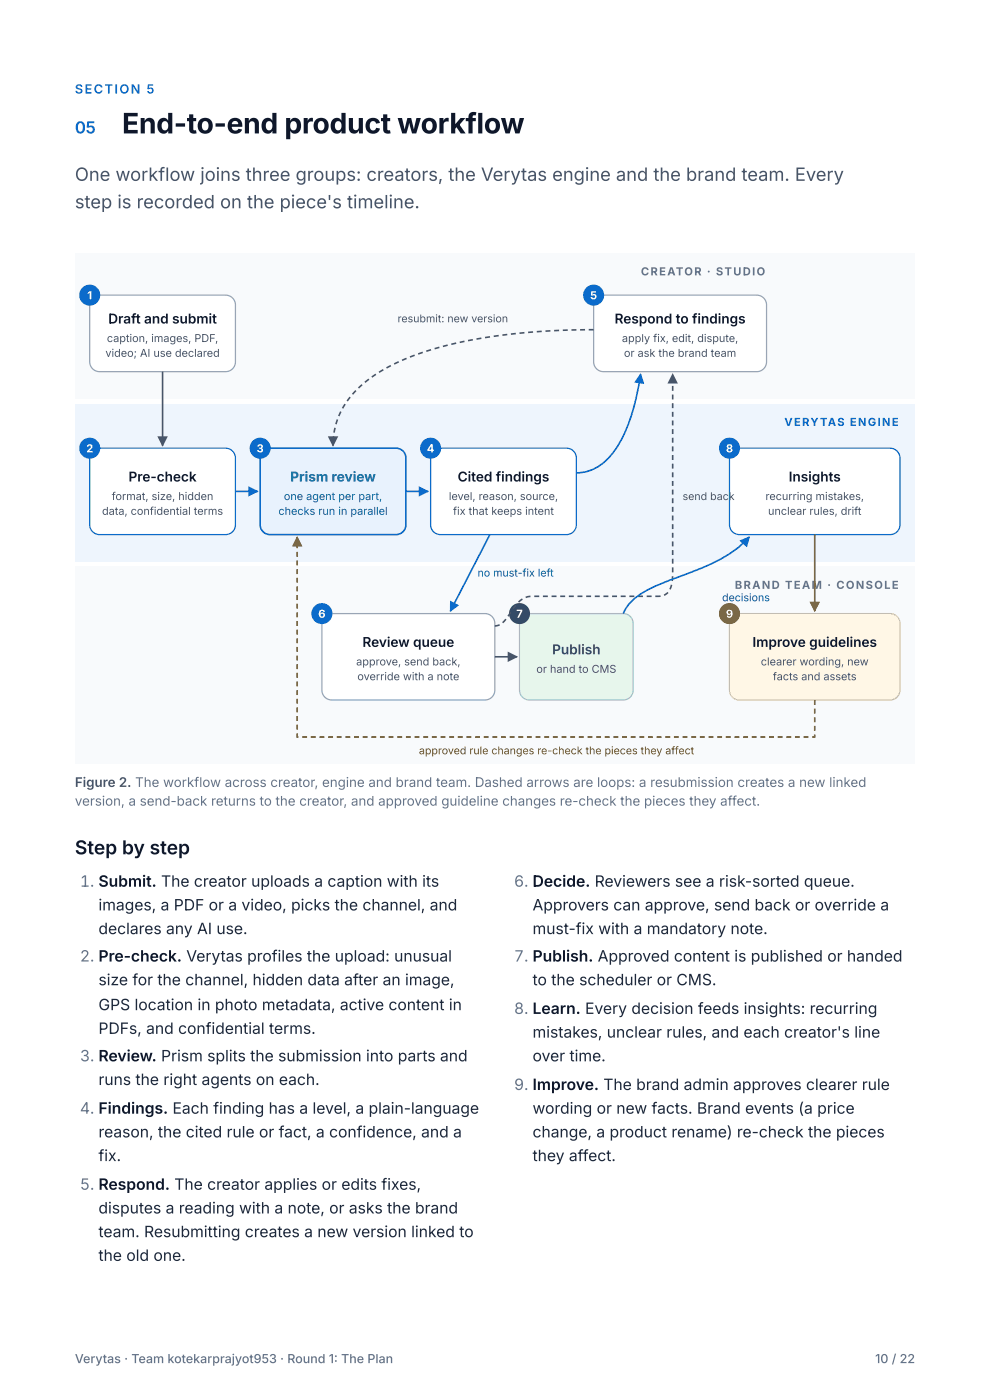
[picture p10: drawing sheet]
<svg xmlns="http://www.w3.org/2000/svg" width="210mm" height="297mm" viewBox="0 0 210 297" stroke-linecap="round" stroke-linejoin="round" font-family="sans-serif">
<defs><g id="words">
<text font-size="6" fill="#0f172a" x="25.9" y="28.3">End-to-end product workflow</text>
<text font-size="4.1" fill="#0f172a" x="15.9" y="181.2">Step by step</text>
<g font-size="3.9" fill="#475569">
<text x="15.9" y="38.4">One workflow joins three groups: creators, the Verytas engine and the brand team. Every</text>
<text x="15.9" y="44.2">step is recorded on the piece's timeline.</text>
</g>
<text font-size="3.5" fill="#0b6bcb" x="15.9" y="28.3">05</text>
<g font-size="3.3" fill="#64748b">
<text x="16.9" y="188.1">1. Submit. The creator uploads a caption with its</text>
<text x="109" y="188.1">6. Decide. Reviewers see a risk-sorted queue.</text>
<text x="16.9" y="204">2. Pre-check. Verytas profiles the upload: unusual</text>
<text x="109" y="204">7. Publish. Approved content is published or handed</text>
<text x="109" y="215.1">8. Learn. Every decision feeds insights: recurring</text>
<text x="16.9" y="225.2">3. Review. Prism splits the submission into parts and</text>
<text x="109" y="231.2">9. Improve. The brand admin approves clearer rule</text>
<text x="16.9" y="236.3">4. Findings. Each finding has a level, a plain-language</text>
<text x="16.9" y="252.4">5. Respond. The creator applies or edits fixes,</text>
</g>
<g font-size="3.3" fill="#1e293b">
<text x="20.9" y="193.1">images, a PDF or a video, picks the channel, and</text>
<text x="112.9" y="193.1">Approvers can approve, send back or override a</text>
<text x="20.9" y="198.2">declares any AI use.</text>
<text x="112.9" y="198.2">must-fix with a mandatory note.</text>
<text x="20.9" y="209">size for the channel, hidden data after an image,</text>
<text x="112.9" y="209">to the scheduler or CMS.</text>
<text x="20.9" y="214.3">GPS location in photo metadata, active content in</text>
<text x="20.9" y="219.3">PDFs, and confidential terms.</text>
<text x="112.9" y="220.1">mistakes, unclear rules, and each creator's line</text>
<text x="112.9" y="225.2">over time.</text>
<text x="20.9" y="230.2">runs the right agents on each.</text>
<text x="112.9" y="236.3">wording or new facts. Brand events (a price</text>
<text x="20.9" y="241.3">reason, the cited rule or fact, a confidence, and a</text>
<text x="112.9" y="241.3">change, a product rename) re-check the pieces</text>
<text x="20.9" y="246.3">fix.</text>
<text x="112.9" y="246.3">they affect.</text>
<text x="20.9" y="257.4">disputes a reading with a note, or asks the brand</text>
<text x="20.9" y="262.5">team. Resubmitting creates a new version linked to</text>
<text x="20.9" y="267.5">the old one.</text>
</g>
<g font-size="2.9" fill="#0f172a">
<text x="22.9" y="68.6">Draft and submit</text>
<text x="130.3" y="68.6">Respond to findings</text>
<text x="27.2" y="102.2">Pre-check</text>
<text x="97" y="102.2">Cited findings</text>
<text x="167.2" y="102.2">Insights</text>
<text x="76.8" y="137.2">Review queue</text>
<text x="159.5" y="137.2">Improve guidelines</text>
</g>
<text font-size="2.9" fill="#0a4f96" x="61.5" y="102.2">Prism review</text>
<text font-size="2.9" fill="#15803d" x="117.1" y="138.8">Publish</text>
<text font-size="2.8" fill="#475569" x="15.9" y="167">Figure 2. The workflow across creator, engine and brand team. Dashed arrows are loops: a resubmission creates a new linked</text>
<text font-size="2.8" fill="#64748b" x="15.9" y="170.9">version, a send-back returns to the creator, and approved guideline changes re-check the pieces they affect.</text>
<text font-size="2.7" fill="#0b6bcb" x="15.9" y="19.8">SECTION 5</text>
<g font-size="2.6" fill="#64748b">
<text x="15.9" y="289.2">Verytas · Team kotekarprajyot953 · Round 1: The Plan</text>
<text x="185.5" y="289.2">10 / 22</text>
</g>
<g font-size="2.4" fill="#64748b">
<text x="135.9" y="58.4">CREATOR · STUDIO</text>
<text x="155.8" y="124.9">BRAND TEAM · CONSOLE</text>
</g>
<g font-size="2.4" fill="#fff">
<text x="18.5" y="63.5">1</text>
<text x="125.1" y="63.5">5</text>
<text x="18.3" y="96">2</text>
<text x="54.4" y="96">3</text>
<text x="90.5" y="96">4</text>
<text x="153.9" y="96">8</text>
<text x="67.5" y="131.1">6</text>
<text x="109.5" y="131.1">7</text>
<text x="153.9" y="131.1">9</text>
</g>
<text font-size="2.4" fill="#0b6bcb" x="166.3" y="90.4">VERYTAS ENGINE</text>
<g font-size="2.3" fill="#475569">
<text x="84.3" y="68.4">resubmit: new version</text>
<text x="22.3" y="75.7">video; AI use declared</text>
<text x="22.7" y="72.6">caption, images, PDF,</text>
<text x="131.9" y="72.6">apply fix, edit, dispute,</text>
<text x="132.3" y="75.7">or ask the brand team</text>
<text x="23.7" y="106.1">format, size, hidden</text>
<text x="95.2" y="106.1">level, reason, source,</text>
<text x="144.7" y="106.1">send back</text>
<text x="162.3" y="106.1">recurring mistakes,</text>
<text x="21.6" y="109.2">data, confidential terms</text>
<text x="96" y="109.2">fix that keeps intent</text>
<text x="162.8" y="109.2">unclear rules, drift</text>
<text x="75.5" y="141.2">approve, send back,</text>
<text x="113.7" y="142.7">or hand to CMS</text>
<text x="161.3" y="141.2">clearer wording, new</text>
<text x="75.8" y="144.3">override with a note</text>
<text x="163.9" y="144.3">facts and assets</text>
</g>
<g font-size="2.3" fill="#0a4f96">
<text x="60.2" y="106.1">one agent per part,</text>
<text x="59" y="109.2">checks run in parallel</text>
<text x="101.2" y="122.3">no must-fix left</text>
<text x="153.1" y="127.6">decisions</text>
</g>
<text font-size="2.3" fill="#8a5a00" x="88.8" y="160">approved rule changes re-check the pieces they affect</text>
</g></defs>
<path d="M15.9 53.7h178v30.9h-178z" fill="#f8fafc"/>
<path d="M15.9 85.7h178v33.5h-178z" fill="#eef5fd"/>
<path d="M15.9 120.2h178v41.8h-178z" fill="#f8fafc"/>
<path d="M19.6 63.2a2.09 2.09 0 0 1 1.5-.6h26.7a2.09 2.09 0 0 1 2.1 2.1v12.1a2.09 2.09 0 0 1-2.1 2h-26.7a2.09 2.09 0 0 1-2.1-2v-12.1a2.09 2.09 0 0 1 .6-1.5z" fill="#fff"/>
<path d="M19.6 63.2a2.09 2.09 0 0 1 1.5-.6h26.7a2.09 2.09 0 0 1 2.1 2.1v12.1a2.09 2.09 0 0 1-2.1 2h-26.7a2.09 2.09 0 0 1-2.1-2v-12.1a2.09 2.09 0 0 1 .6-1.5z" fill="none" stroke="#94a3b8" stroke-width=".26"/>
<circle cx="19" cy="62.6" r="2.23" fill="#0b6bcb"/>
<path d="M126.5 63.2a2.09 2.09 0 0 1 1.5-.6h32.4a2.09 2.09 0 0 1 2.1 2.1v12.1a2.09 2.09 0 0 1-2.1 2h-32.4a2.09 2.09 0 0 1-2.1-2v-12.1a2.09 2.09 0 0 1 .6-1.5z" fill="#fff"/>
<path d="M126.5 63.2a2.09 2.09 0 0 1 1.5-.6h32.4a2.09 2.09 0 0 1 2.1 2.1v12.1a2.09 2.09 0 0 1-2.1 2h-32.4a2.09 2.09 0 0 1-2.1-2v-12.1a2.09 2.09 0 0 1 .6-1.5z" fill="none" stroke="#94a3b8" stroke-width=".26"/>
<circle cx="125.9" cy="62.6" r="2.23" fill="#0b6bcb"/>
<path d="M19.6 95.7a2.09 2.09 0 0 1 1.5-.6h26.7a2.09 2.09 0 0 1 2.1 2.1v14.1a2.09 2.09 0 0 1-2.1 2.1h-26.7a2.09 2.09 0 0 1-2.1-2.1v-14.1a2.09 2.09 0 0 1 .6-1.5z" fill="#fff"/>
<path d="M19.6 95.7a2.09 2.09 0 0 1 1.5-.6h26.7a2.09 2.09 0 0 1 2.1 2.1v14.1a2.09 2.09 0 0 1-2.1 2.1h-26.7a2.09 2.09 0 0 1-2.1-2.1v-14.1a2.09 2.09 0 0 1 .6-1.5z" fill="none" stroke="#0b6bcb" stroke-width=".26"/>
<circle cx="19" cy="95.1" r="2.23" fill="#0b6bcb"/>
<path d="M55.8 95.7a2.09 2.09 0 0 1 1.4-.6h26.8a2.09 2.09 0 0 1 2.1 2.1v14.1a2.09 2.09 0 0 1-2.1 2.1h-26.8a2.09 2.09 0 0 1-2-2.1v-14.1a2.09 2.09 0 0 1 .6-1.5z" fill="#e8f2fd"/>
<path d="M55.8 95.7a2.09 2.09 0 0 1 1.4-.6h26.8a2.09 2.09 0 0 1 2.1 2.1v14.1a2.09 2.09 0 0 1-2.1 2.1h-26.8a2.09 2.09 0 0 1-2-2.1v-14.1a2.09 2.09 0 0 1 .6-1.5z" fill="none" stroke="#0b6bcb" stroke-width=".34"/>
<circle cx="55.2" cy="95.1" r="2.23" fill="#0b6bcb"/>
<path d="M91.9 95.7a2.09 2.09 0 0 1 1.5-.6h26.7a2.09 2.09 0 0 1 2.1 2.1v14.1a2.09 2.09 0 0 1-2.1 2.1h-26.7a2.09 2.09 0 0 1-2.1-2.1v-14.1a2.09 2.09 0 0 1 .6-1.5z" fill="#fff"/>
<path d="M91.9 95.7a2.09 2.09 0 0 1 1.5-.6h26.7a2.09 2.09 0 0 1 2.1 2.1v14.1a2.09 2.09 0 0 1-2.1 2.1h-26.7a2.09 2.09 0 0 1-2.1-2.1v-14.1a2.09 2.09 0 0 1 .6-1.5z" fill="none" stroke="#0b6bcb" stroke-width=".26"/>
<circle cx="91.3" cy="95.1" r="2.23" fill="#0b6bcb"/>
<path d="M155.3 95.7a2.09 2.09 0 0 1 1.5-.6h31.9a2.09 2.09 0 0 1 2.1 2.1v14.1a2.09 2.09 0 0 1-2.1 2.1h-31.9a2.09 2.09 0 0 1-2.1-2.1v-14.1a2.09 2.09 0 0 1 .6-1.5z" fill="#fff"/>
<path d="M155.3 95.7a2.09 2.09 0 0 1 1.5-.6h31.9a2.09 2.09 0 0 1 2.1 2.1v14.1a2.09 2.09 0 0 1-2.1 2.1h-31.9a2.09 2.09 0 0 1-2.1-2.1v-14.1a2.09 2.09 0 0 1 .6-1.5z" fill="none" stroke="#0b6bcb" stroke-width=".26"/>
<circle cx="154.7" cy="95.1" r="2.23" fill="#0b6bcb"/>
<path d="M68.9 130.8a2.09 2.09 0 0 1 1.4-.6h32.5a2.09 2.09 0 0 1 2.1 2.1v14.1a2.09 2.09 0 0 1-2.1 2.1h-32.5a2.09 2.09 0 0 1-2.1-2.1v-14.1a2.09 2.09 0 0 1 .7-1.5z" fill="#fff"/>
<path d="M68.9 130.8a2.09 2.09 0 0 1 1.4-.6h32.5a2.09 2.09 0 0 1 2.1 2.1v14.1a2.09 2.09 0 0 1-2.1 2.1h-32.5a2.09 2.09 0 0 1-2.1-2.1v-14.1a2.09 2.09 0 0 1 .7-1.5z" fill="none" stroke="#94a3b8" stroke-width=".26"/>
<circle cx="68.2" cy="130.2" r="2.23" fill="#0b6bcb"/>
<path d="M110.8 130.8a2.09 2.09 0 0 1 1.4-.6h19.9a2.09 2.09 0 0 1 2.1 2.1v14.1a2.09 2.09 0 0 1-2.1 2.1h-19.9a2.09 2.09 0 0 1-2.1-2.1v-14.1a2.09 2.09 0 0 1 .7-1.5z" fill="#e7f6ec"/>
<path d="M110.8 130.8a2.09 2.09 0 0 1 1.4-.6h19.9a2.09 2.09 0 0 1 2.1 2.1v14.1a2.09 2.09 0 0 1-2.1 2.1h-19.9a2.09 2.09 0 0 1-2.1-2.1v-14.1a2.09 2.09 0 0 1 .7-1.5z" fill="none" stroke="#9fd4b0" stroke-width=".26"/>
<circle cx="110.1" cy="130.2" r="2.23" fill="#15803d"/>
<path d="M155.3 130.8a2.09 2.09 0 0 1 1.5-.6h31.9a2.09 2.09 0 0 1 2.1 2.1v14.1a2.09 2.09 0 0 1-2.1 2.1h-31.9a2.09 2.09 0 0 1-2.1-2.1v-14.1a2.09 2.09 0 0 1 .6-1.5z" fill="#fff7e6"/>
<path d="M155.3 130.8a2.09 2.09 0 0 1 1.5-.6h31.9a2.09 2.09 0 0 1 2.1 2.1v14.1a2.09 2.09 0 0 1-2.1 2.1h-31.9a2.09 2.09 0 0 1-2.1-2.1v-14.1a2.09 2.09 0 0 1 .6-1.5z" fill="none" stroke="#e8c98a" stroke-width=".26"/>
<circle cx="154.7" cy="130.2" r="2.23" fill="#8a5a00"/>
<path d="M34.5 78.8v15.8" fill="none" stroke="#475569" stroke-width=".34"/>
<path d="M33.4 92.6h2.2l-1.1 2.2z" fill="#475569"/>
<path d="M49.9 104.2h4.7" fill="none" stroke="#0b6bcb" stroke-width=".34"/>
<path d="M52.6 103.1l2.3 1.1-2.3 1.2z" fill="#0b6bcb"/>
<path d="M86.1 104.2h4.7" fill="none" stroke="#0b6bcb" stroke-width=".34"/>
<path d="M88.8 103.1l2.2 1.1-2.2 1.2z" fill="#0b6bcb"/>
<path d="M135.8 79.4a37.4 37.4 0 0 1-5.7 16.5 9.9 9.9 0 0 1-7.9 4.4" fill="none" stroke="#0b6bcb" stroke-width=".34"/>
<path d="M135.8 79.2l.8 2.3-2.2-.3z" fill="#0b6bcb"/>
<g fill="#475569">
<path d="M69.5 92.6h2.2l-1.1 2.2z"/>
<path d="M124.8 69.8h1.1v.3h-1.1zM123 69.8h1v.3h-1zM121.2 69.8h1v.4h-1zM119.3 69.9h1.1v.3h-1.1zM117.5 70l1-.1v.4h-1zM115.6 70.1l1.1-.1v.4h-1zM113.8 70.2l1-.1 .1 .4h-1.1zM112 70.3h1v.3l-1 .1zM110.1 70.5l1.1-.1v.4l-1 .1zM108.3 70.7l1-.1 .1 .3-1.1 .1zM106.5 70.9l1-.1 .1 .3-1.1 .2zM104.6 71.2l1.1-.2 .1 .4-1.1 .1zM102.8 71.5l1.1-.2v.3l-1 .2zM101 71.8l1-.2 .1 .3-1.1 .2zM99.2 72.1l1-.2 .1 .3-1 .2zM97.4 72.5l1-.2 .1 .3-1 .2zM95.6 72.9l1.1-.3 .1 .4-1.1 .2zM93.9 73.3l1-.2 .1 .3-1.1 .3zM92.1 73.8l1-.3 .1 .4-1 .2zM90.3 74.4l1-.4 .1 .4-1 .3zM88.6 74.9l1-.3 .1 .3-1 .4zM86.9 75.6l1-.4 .1 .3-1 .4zM85.2 76.3l.9-.4 .2 .3-1 .4zM83.5 77.1l1-.5 .1 .3-1 .5zM81.9 77.9l.9-.5 .1 .3-.9 .5zM80.3 78.8l.9-.5 .2 .3-1 .5zM78.7 79.9l.9-.6 .2 .3-.9 .5zM77.3 81l.8-.7 .2 .3-.8 .6zM75.9 82.2l.8-.7 .2 .2-.8 .7zM75.3 82.7l.3 .3-.7 .8-.3-.3zM74.1 84.1l.3 .3-.7 .8-.2-.2zM73 85.6l.3 .2-.5 .9-.3-.2zM72.1 87.2l.3 .2-.4 .9-.3-.1zM71.4 88.9l.3 .2-.3 .9h-.3zM70.9 90.7l.3 .1-.2 1h-.3zM70.5 92.5l.4 .1-.1 1h-.3zM70.4 94.4h.4v.2h-.4z"/>
</g>
<path d="M103.9 113.4l-8.4 16.2" fill="none" stroke="#0b6bcb" stroke-width=".34"/>
<path d="M95.4 127.4l2 1-2 1.4z" fill="#0b6bcb"/>
<path d="M104.9 139.3h4.7" fill="none" stroke="#475569" stroke-width=".34"/>
<g fill="#475569">
<path d="M107.6 138.2l2.2 1.1-2.2 1.1z"/>
<path d="M142.6 79.2l1.1 2.2h-2.2z"/>
<path d="M104.9 132.6l1-.2 .1 .3-1.1 .3zM107.1 131.3l.3 .2-.7 .7-.2-.2zM108.2 129.7l.3 .2-.6 .9-.3-.2zM109.3 128.2l.2 .2-.6 .9-.3-.2zM109.8 127.6l.9-.7 .1 .3-.7 .7zM111.4 126.6l1.1-.3v.4l-1 .2zM113.3 126.3h1v.4h-1zM115.1 126.3h1.1v.4h-1.1zM116.9 126.3h1.1v.4h-1.1zM118.8 126.3h1v.4h-1zM120.6 126.3h1v.4h-1zM122.4 126.3h1.1v.4h-1.1zM124.3 126.3h1v.4h-1zM126.1 126.3h1v.4h-1zM127.9 126.3h1.1v.4h-1.1zM129.8 126.3h1v.4h-1zM131.6 126.3h1v.4h-1zM133.4 126.3h1.1v.4h-1.1zM135.3 126.3h1v.4h-1zM137.1 126.3h1v.4h-1zM138.9 126.3h1.1l.1 .3-1.2 .1zM140.7 126.1l.8-.5 .2 .2-.8 .6zM142.2 124l.3 .1-.3 1-.3-.2zM142.4 122.2l.4 .1-.1 1-.4-.1zM142.4 120.4h.4v1h-.4zM142.4 118.5h.4v1.1h-.4zM142.4 116.7h.4v1h-.4zM142.4 114.9h.4v1h-.4zM142.4 113h.4v1.1h-.4zM142.4 111.2h.4v1h-.4zM142.4 109.4h.4v1h-.4zM142.4 107.5h.4v1.1h-.4zM142.4 105.7h.4v1h-.4zM142.4 103.9h.4v1h-.4zM142.4 102h.4v1.1h-.4zM142.4 100.2h.4v1.1h-.4zM142.4 98.4h.4v1h-.4zM142.4 96.5h.4v1.1h-.4zM142.4 94.7h.4v1.1h-.4zM142.4 92.9h.4v1h-.4zM142.4 91h.4v1.1h-.4zM142.4 89.2h.4v1.1h-.4zM142.4 87.4h.4v1h-.4zM142.4 85.5h.4v1.1h-.4zM142.4 83.7h.4v1.1h-.4zM142.4 81.9h.4v1h-.4zM142.4 80h.4v1.1h-.4z"/>
</g>
<path d="M158.8 113.9a30.7 30.7 0 0 1-12.5 7.6l-5 1.9a19.9 19.9 0 0 0-7.8 4.5l-.8 1.1-.6 1.2" fill="none" stroke="#0b6bcb" stroke-width=".34"/>
<path d="M156.7 114.7l2.3-.9-.6 2.4z" fill="#0b6bcb"/>
<path d="M172.7 113.4v16.2" fill="none" stroke="#8a5a00" stroke-width=".34"/>
<g fill="#8a5a00">
<path d="M171.6 127.7h2.2l-1.1 2.2z"/>
<path d="M63 113.7l1.1 2.2h-2.2z"/>
<path d="M172.6 148.5h.3v1.1h-.3zM172.6 150.3h.3v1.1h-.3zM172.6 152.2h.3v1h-.3zM172.6 154h.3v1h-.3zM172.6 155.8h.3v.7h-.7v-.3h.5v.2h-.1zM170.4 156.2h1v.3h-1zM168.5 156.2h1.1v.3h-1.1zM166.7 156.2h1.1v.3h-1.1zM164.9 156.2h1v.3h-1zM163 156.2h1.1v.3h-1.1zM161.2 156.2h1.1v.3h-1.1zM159.4 156.2h1v.3h-1zM157.5 156.2h1.1v.3h-1.1zM155.7 156.2h1.1v.3h-1.1zM153.9 156.2h1v.3h-1zM152 156.2h1.1v.3h-1.1zM150.2 156.2h1.1v.3h-1.1zM148.4 156.2h1v.3h-1zM146.5 156.2h1.1v.3h-1.1zM144.7 156.2h1.1v.3h-1.1zM142.9 156.2h1v.3h-1zM141 156.2h1.1v.3h-1.1zM139.2 156.2h1.1v.3h-1.1zM137.4 156.2h1v.3h-1zM135.5 156.2h1.1v.3h-1.1zM133.7 156.2h1.1v.3h-1.1zM131.9 156.2h1v.3h-1zM130 156.2h1.1v.3h-1.1zM128.2 156.2h1.1v.3h-1.1zM126.4 156.2h1v.3h-1zM124.5 156.2h1.1v.3h-1.1zM122.7 156.2h1.1v.3h-1.1zM120.9 156.2h1v.3h-1zM119 156.2h1.1v.3h-1.1zM117.2 156.2h1.1v.3h-1.1zM115.4 156.2h1v.3h-1zM113.5 156.2h1.1v.3h-1.1zM111.7 156.2h1.1v.3h-1.1zM109.9 156.2h1v.3h-1zM108 156.2h1.1v.3h-1.1zM106.2 156.2h1.1v.3h-1.1zM104.4 156.2h1v.3h-1zM102.6 156.2h1v.3h-1zM100.7 156.2h1.1v.3h-1.1zM98.9 156.2h1v.3h-1zM97.1 156.2h1v.3h-1zM95.2 156.2h1.1v.3h-1.1zM93.4 156.2h1v.3h-1zM91.6 156.2h1v.3h-1zM89.7 156.2h1.1v.3h-1.1zM87.9 156.2h1v.3h-1zM86.1 156.2h1v.3h-1zM84.2 156.2h1.1v.3h-1.1zM82.4 156.2h1v.3h-1zM80.6 156.2h1v.3h-1zM78.7 156.2h1.1v.3h-1.1zM76.9 156.2h1v.3h-1zM75.1 156.2h1v.3h-1zM73.2 156.2h1.1v.3h-1.1zM71.4 156.2h1v.3h-1zM69.6 156.2h1v.3h-1zM67.7 156.2h1.1v.3h-1.1zM65.9 156.2h1v.3h-1zM64.1 156.2h1v.3h-1zM62.8 155.6h.4v.8h-.2v-.2h.3v.3h-.5zM62.8 153.7h.4v1.1h-.4zM62.8 151.9h.4v1.1h-.4zM62.8 150.1h.4v1h-.4zM62.8 148.2h.4v1.1h-.4zM62.8 146.4h.4v1.1h-.4zM62.8 144.6h.4v1h-.4zM62.8 142.7h.4v1.1h-.4zM62.8 140.9h.4v1.1h-.4zM62.8 139.1h.4v1h-.4zM62.8 137.2h.4v1.1h-.4zM62.8 135.4h.4v1.1h-.4zM62.8 133.6h.4v1h-.4zM62.8 131.7h.4v1.1h-.4zM62.8 129.9h.4v1.1h-.4zM62.8 128.1h.4v1h-.4zM62.8 126.2h.4v1.1h-.4zM62.8 124.4h.4v1.1h-.4zM62.8 122.6h.4v1h-.4zM62.8 120.7h.4v1.1h-.4zM62.8 118.9h.4v1.1h-.4zM62.8 117.1h.4v1h-.4zM62.8 115.2h.4v1.1h-.4zM62.8 113.9h.4v.6h-.4z"/>
</g>
<use href="#words"/>
</svg>
